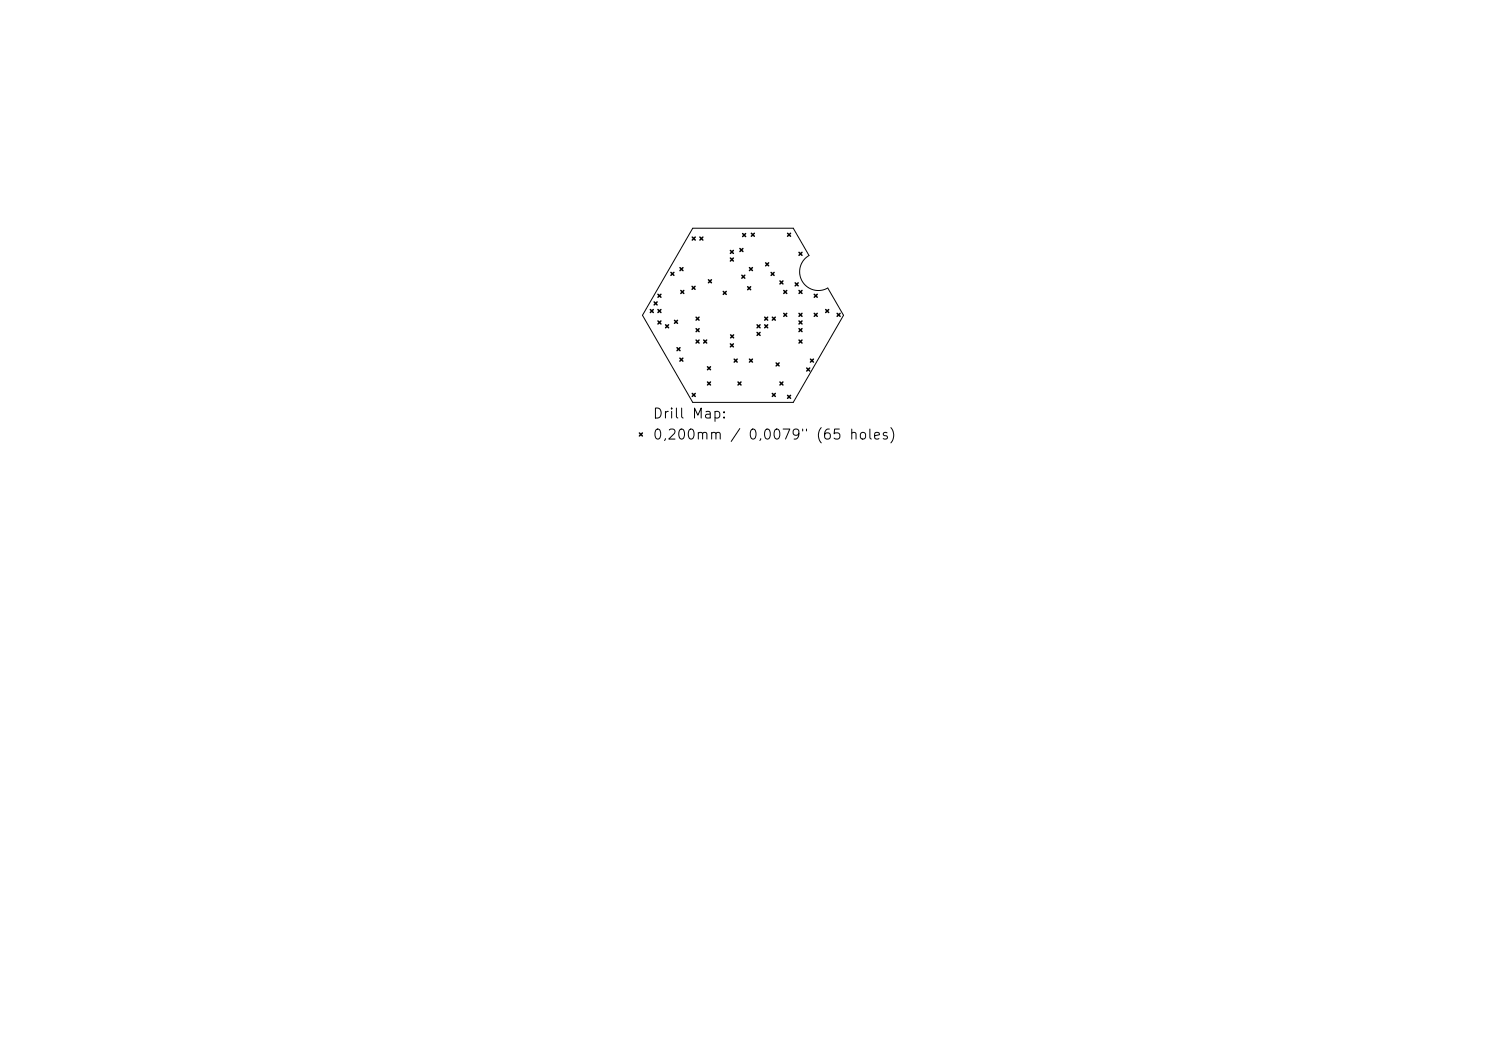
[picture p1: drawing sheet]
<svg xmlns="http://www.w3.org/2000/svg" width="297mm" height="210mm" viewBox="0 0 297 210" stroke-linecap="round" stroke-linejoin="round" font-family="sans-serif">
<defs><g id="words">
<g font-size="2">
<text x="130.3" y="84.1">Drill Map:</text>
<text x="130.3" y="88.3">0,200mm / 0,0079&quot; (65 holes)</text>
</g>
</g></defs>
<path d="M138.5 45.6h20l3.2 5.5a3.8 3.8 0 0 0-1.4 5.1 3.8 3.8 0 0 0 5.1 1.3l3.2 5.5-10.1 17.4h-20l-10.1-17.4z" fill="none" stroke="#000" stroke-width=".2"/>
<g fill="none" stroke="#000" stroke-width=".3">
<path d="M131.5 58.8l.6 .6M132.1 58.8l-.6 .6M134.1 54.4l.6 .6M134.7 54.4l-.6 .6M135.9 53.5l.6 .6M136.1 58l.6 .6M136.5 53.5l-.6 .6M136.7 58l-.6 .6M138.3 57.2l.6 .6M138.4 47.4l.6 .6M138.9 57.2l-.6 .6M139 47.4l-.6 .6"/>
<path d="M139.9 47.4l.6 .6M140.5 47.4l-.6 .6M141.6 55.9l.6 .6M142.2 55.9l-.6 .6M144.6 58.2l.6 .6M145.2 58.2l-.6 .6M146 50l.6 .6M146 51.6l.6 .6M146.6 51.6l-.6 .6M146.6 50l-.6 .6M147.9 49.7l.6 .6M148.3 55l.6 .6"/>
<path d="M148.4 46.7l.6 .6M148.5 49.7l-.6 .6M148.9 55l-.6 .6M149 46.7l-.6 .6M149.4 57.3l.6 .6M149.8 53.5l.6 .6M150 57.3l-.6 .6M150.2 46.6l.6 .6M150.4 53.5l-.6 .6M150.8 46.6l-.6 .6M153 52.5l.6 .6M153.6 52.5l-.6 .6"/>
<path d="M154.1 54.4l.6 .6M154.7 54.4l-.6 .6M155.9 56.1l.6 .6M156.5 56.1l-.6 .6M156.6 58l.6 .6M157.2 58l-.6 .6M157.4 46.6l.6 .6M158 46.6l-.6 .6M158.9 56.5l.6 .6M159.5 56.5l-.6 .6M159.7 50.4l.6 .6M159.7 58l.6 .6"/>
<path d="M160.3 58l-.6 .6M160.3 50.4l-.6 .6M162.7 58.8l.6 .6M163.3 58.8l-.6 .6M130 61.8l.6 .6M130.6 61.8l-.6 .6M130.7 60.3l.6 .6M131.3 60.3l-.6 .6M131.5 61.8l.6 .6M131.5 64.1l.6 .6M132.1 61.8l-.6 .6M132.1 64.1l-.6 .6"/>
<path d="M133 64.9l.6 .6M133.6 64.9l-.6 .6M134.8 64l.6 .6M135.3 69.5l.6 .6M135.4 64l-.6 .6M135.9 71.6l.6 .6M135.9 69.5l-.6 .6M136.5 71.6l-.6 .6M138.4 78.6l.6 .6M139 78.6l-.6 .6M139.1 63.4l.6 .6M139.1 67.9l.6 .6"/>
<path d="M139.1 65.7l.6 .6M139.7 63.4l-.6 .6M139.7 67.9l-.6 .6M139.7 65.7l-.6 .6M140.6 67.9l.6 .6M141.2 67.9l-.6 .6M141.4 73.3l.6 .6M141.4 76.3l.6 .6M142 73.3l-.6 .6M142 76.3l-.6 .6M146 68.7l.6 .6M146 66.9l.6 .6"/>
<path d="M146.6 68.7l-.6 .6M146.6 66.9l-.6 .6M146.7 71.8l.6 .6M147.3 71.8l-.6 .6M147.5 76.3l.6 .6M148.1 76.3l-.6 .6M149.8 71.8l.6 .6M150.4 71.8l-.6 .6M151.3 64.9l.6 .6M151.3 66.4l.6 .6M151.9 66.4l-.6 .6M151.9 64.9l-.6 .6"/>
<path d="M152.8 63.4l.6 .6M152.8 64.9l.6 .6M153.4 64.9l-.6 .6M153.4 63.4l-.6 .6M154.4 63.4l.6 .6M154.4 78.6l.6 .6M155 63.4l-.6 .6M155 78.6l-.6 .6M155.1 72.5l.6 .6M155.7 72.5l-.6 .6M155.9 76.3l.6 .6M156.5 76.3l-.6 .6"/>
<path d="M156.6 62.6l.6 .6M157.2 62.6l-.6 .6M157.4 79l.6 .6M158 79l-.6 .6M159.7 65.7l.6 .6M159.7 62.6l.6 .6M159.7 64.1l.6 .6M159.7 67.9l.6 .6M160.3 64.1l-.6 .6M160.3 67.9l-.6 .6M160.3 62.6l-.6 .6M160.3 65.7l-.6 .6"/>
<path d="M161.2 73.5l.6 .6M161.8 73.5l-.6 .6M162 71.8l.6 .6M162.6 71.8l-.6 .6M162.7 62.6l.6 .6M163.3 62.6l-.6 .6M165 61.8l.6 .6M165.6 61.8l-.6 .6M167.3 62.6l.6 .6M167.9 62.6l-.6 .6M127.8 86.5l.6 .6M128.4 86.5l-.6 .6"/>
</g>
<use href="#words"/>
</svg>
